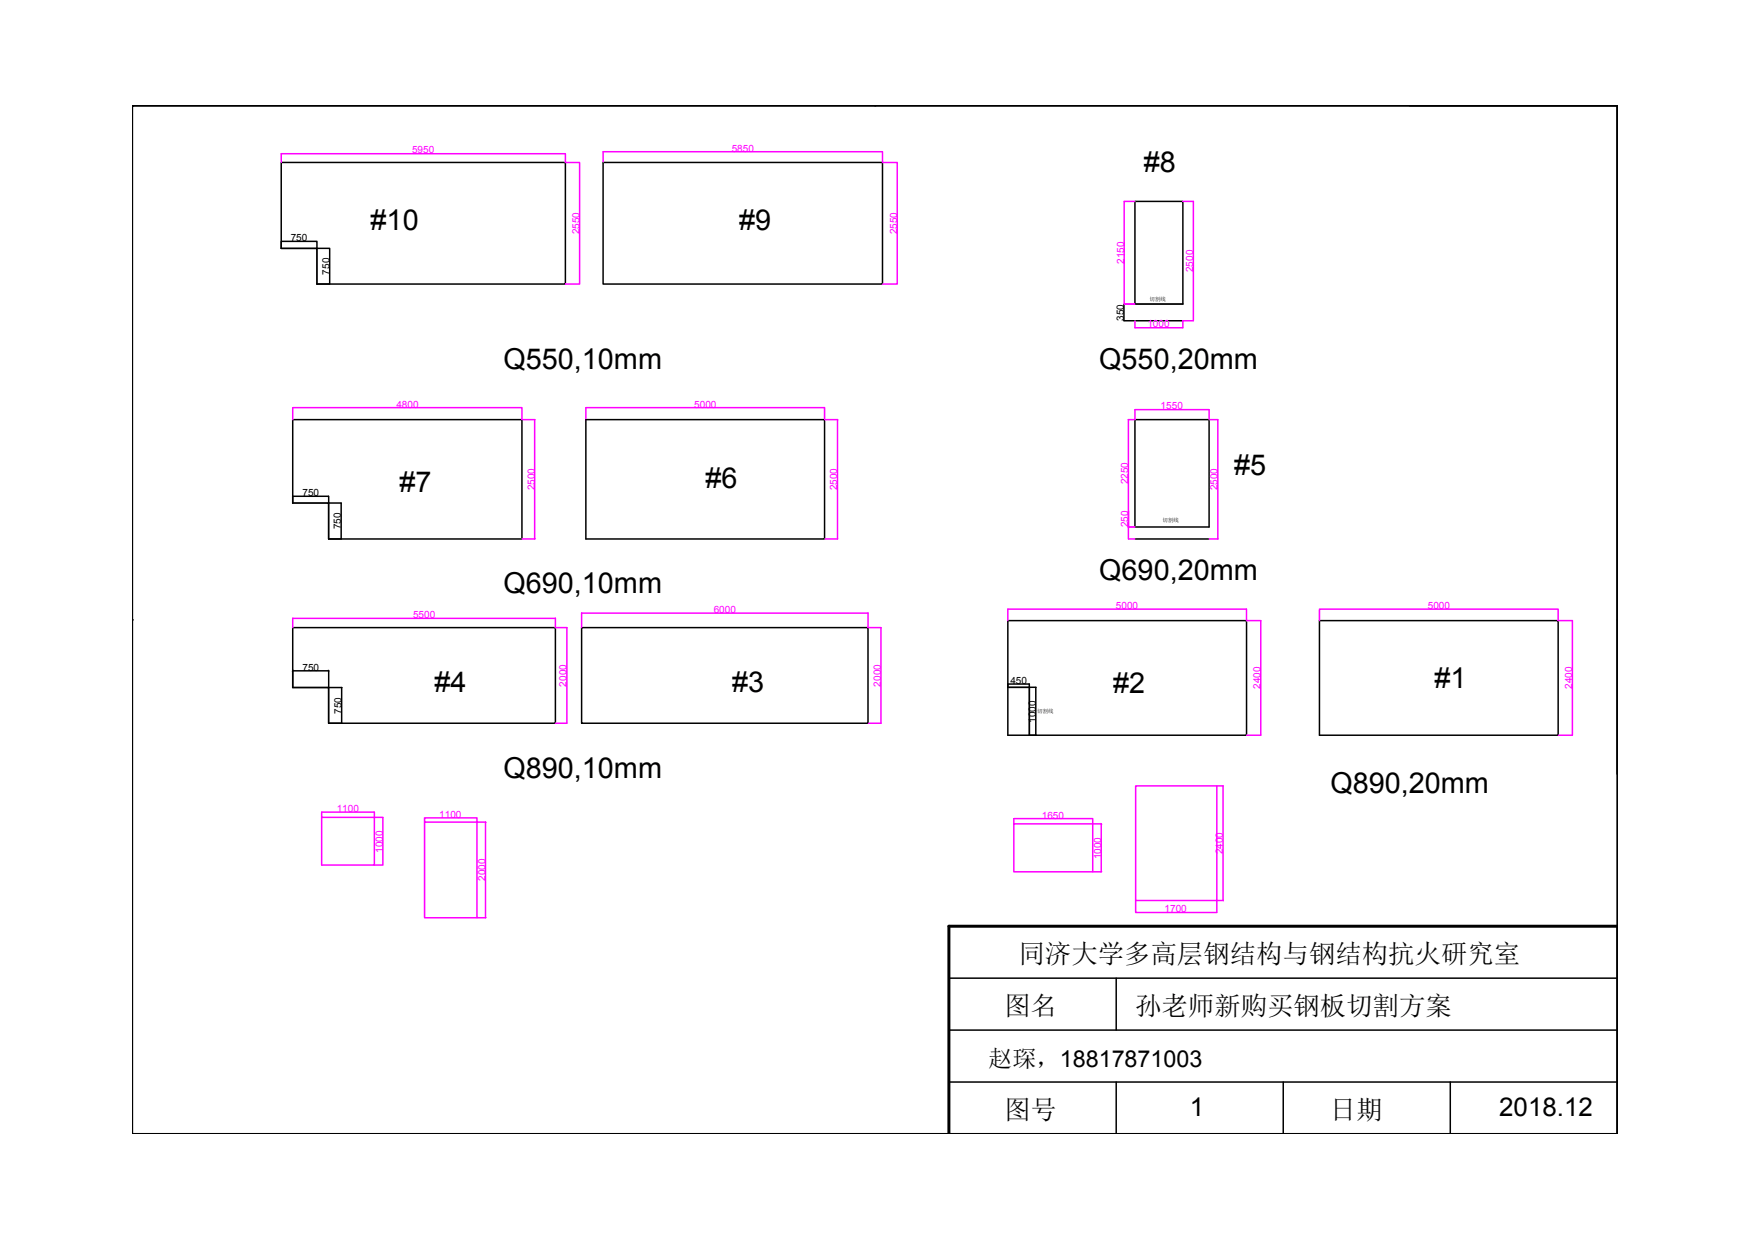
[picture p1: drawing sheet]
<svg xmlns="http://www.w3.org/2000/svg" width="297mm" height="210mm" viewBox="0 0 297 210" stroke-linecap="round" stroke-linejoin="round" font-family="sans-serif">
<defs><g id="words">
<g font-size="4.9">
<text x="193.9" y="29.2">#8</text>
<text x="62.8" y="39">#10</text>
<text x="125.3" y="39">#9</text>
<text x="85.4" y="62.5">Q550,10mm</text>
<text x="186.4" y="62.5">Q550,20mm</text>
<text x="67.7" y="83.4">#7</text>
<text x="119.6" y="82.7">#6</text>
<text x="209.2" y="80.5">#5</text>
<text x="85.4" y="100.6">Q690,10mm</text>
<text x="186.4" y="98.3">Q690,20mm</text>
<text x="73.7" y="117.4">#4</text>
<text x="124.1" y="117.3">#3</text>
<text x="188.7" y="117.5">#2</text>
<text x="243.2" y="116.7">#1</text>
<text x="85.4" y="131.9">Q890,10mm</text>
<text x="225.6" y="134.5">Q890,20mm</text>
</g>
<g font-size="4.5">
<text x="172.7" y="163.4">同济大学多高层钢结构与钢结构抗火研究室</text>
<text x="170.2" y="172.1">图名</text>
<text x="192.5" y="172.1">孙老师新购买钢板切割方案</text>
<text x="170.2" y="189.8">图号</text>
<text x="225.4" y="189.8">日期</text>
</g>
<g font-size="4.4">
<text x="201.7" y="189.3">1</text>
<text x="254.2" y="189.3">2018.12</text>
</g>
<text font-size="4" x="167.6" y="180.9">赵琛，18817871003</text>
<g font-size="1.7" fill="#f0f">
<text x="69.9" y="26">5950</text>
<text x="124.1" y="25.7">5850</text>
<text x="98.3" y="39.7" transform="rotate(-90 98.3 39.7)">2550</text>
<text x="152.1" y="39.7" transform="rotate(-90 152.1 39.7)">2550</text>
<text x="190.6" y="44.7" transform="rotate(-90 190.6 44.7)">2150</text>
<text x="202.3" y="46.1" transform="rotate(-90 202.3 46.1)">2500</text>
<text x="194.5" y="55.5">1000</text>
<text x="67.2" y="69.1">4800</text>
<text x="117.7" y="69.1">5000</text>
<text x="196.8" y="69.4">1550</text>
<text x="90.6" y="83.1" transform="rotate(-90 90.6 83.1)">2500</text>
<text x="142" y="83.1" transform="rotate(-90 142 83.1)">2500</text>
<text x="191.3" y="82.1" transform="rotate(-90 191.3 82.1)">2250</text>
<text x="206.4" y="83.1" transform="rotate(-90 206.4 83.1)">2500</text>
<text x="191.3" y="89.4" transform="rotate(-90 191.3 89.4)">250</text>
<text x="70" y="104.8">5500</text>
<text x="121" y="103.9">6000</text>
<text x="189.2" y="103.3">5000</text>
<text x="242.1" y="103.3">5000</text>
<text x="96.1" y="116.4" transform="rotate(-90 96.1 116.4)">2000</text>
<text x="149.4" y="116.4" transform="rotate(-90 149.4 116.4)">2000</text>
<text x="213.7" y="116.8" transform="rotate(-90 213.7 116.8)">2400</text>
<text x="266.5" y="116.8" transform="rotate(-90 266.5 116.8)">2400</text>
<text x="57.1" y="137.7">1100</text>
<text x="74.5" y="138.6">1100</text>
<text x="176.6" y="138.8">1650</text>
<text x="64.9" y="144.6" transform="rotate(-90 64.9 144.6)">1000</text>
<text x="82.3" y="149.4" transform="rotate(-90 82.3 149.4)">2000</text>
<text x="186.7" y="145.7" transform="rotate(-90 186.7 145.7)">1000</text>
<text x="207.3" y="144.9" transform="rotate(-90 207.3 144.9)">2400</text>
<text x="197.5" y="154.7">1700</text>
</g>
<g font-size="1.7">
<text x="49.3" y="40.9">750</text>
<text x="55.9" y="46.6" transform="rotate(-90 55.9 46.6)">750</text>
<text x="190.6" y="54.4" transform="rotate(-90 190.6 54.4)">350</text>
<text x="51.3" y="84.1">750</text>
<text x="57.8" y="89.8" transform="rotate(-90 57.8 89.8)">750</text>
<text x="51.3" y="113.7">750</text>
<text x="171.3" y="115.9">450</text>
<text x="57.9" y="121" transform="rotate(-90 57.9 121)">750</text>
<text x="175.6" y="122.5" transform="rotate(-90 175.6 122.5)">1000</text>
</g>
<g font-size=".9">
<text x="194.9" y="51">切割线</text>
<text x="197.1" y="88.6">切割线</text>
<text x="175.9" y="120.9">切割线</text>
</g>
</g></defs>
<path d="M22.4 17.9h251.8v174.4h-251.8z" fill="none" stroke="#000" stroke-width=".34"/>
<path d="M148.3 17.9h.1M22.4 105.1h.1M274.2 105.1h.1M148.3 192.3h.1" fill="none" stroke="#000" stroke-width=".25"/>
<!-- layer: 0 -->
<g fill="none" stroke="#000" stroke-width=".25">
<path d="M239 17.9h35.2M47.7 27.5h48.2v20.7h-42.2h2.2v-6.1h-2.2v-1.2h-6v1.2zM102.2 27.5h47.4v20.7h-47.4zM190.6 54.4h9.9M200.5 51.5v-17.4h-8.1v17.4h-1.8v2.8M99.3 71.1h40.5v20.3h-40.5zM192.4 71.1h12.6v18.3h-12.6zM49.6 85.3v-14.2h38.9v20.3h-32.8h2.1M49.7 84.1h6M55.7 84.1v1.2h2.1M57.8 85.3v6M192.4 91.4h12.6"/>
<path d="M49.6 116.6v-10.2h44.6v16.2h-38.5h2.3M49.7 113.7h6M55.7 113.7v2.8M55.7 116.6h2.3M57.9 116.6v6M98.6 106.4h48.6v16.2h-48.6zM170.9 105.2h40.4v19.5h-40.4zM170.9 116h3.6M174.5 116v.5h1.2M175.6 116.6v8M223.7 105.2h40.5v19.5h-40.5zM174.5 124.7h1.2"/>
<path d="M160.9 165.8h113.3M160.9 174.7h113.3M189.2 165.8v8.9M160.9 192.3h113.3M160.9 183.5h113.3M189.2 183.5v8.8M217.6 183.5v8.8M245.9 183.5v8.8"/>
</g>
<path d="M274.2 17.9v113.3M274.2 157v35.3" fill="none" stroke="#000" stroke-width=".34"/>
<path d="M274.2 157h-113.3v35.3" fill="none" stroke="#000" stroke-width=".51"/>
<path d="M47.7 42.1h6v6.1M192.4 51.5h8.1M49.6 85.3h6.1v6.1M49.6 116.6h6.1v6M170.9 116.5h3.6v8.2" fill="none" stroke="#000" stroke-width=".3"/>
<g fill="none" stroke="#f0f" stroke-width=".25">
<path d="M95.8 26.1h-48.1v1.4M95.9 27.5h2.4v20.7h-2.4M95.9 26.1v1.4M149.6 25.7h-47.4v1.8M149.6 27.5h2.5v20.7h-2.5M149.6 25.7v1.8M192.4 34.1h-1.8v17.4M200.5 34.1h1.8v20.2M190.6 51.5h1.8M192.4 54.4v1.2M192.5 55.6h8M202.3 54.4h-1.8v1.2"/>
<path d="M49.6 69.1v2M49.7 69.1h38.8v2h2.2M90.6 71.1v20.2M99.3 69.1v2M99.4 69.1h40.4v2M139.8 71.1h2.2v20.2M191.3 71.1v20.2M192.4 69.5v1.6h-1.1M192.5 69.5h12.4M205 69.5v1.6h1.5v20.2M88.5 91.4h2.2M139.8 91.4h2.2"/>
<path d="M191.3 89.4h1.1M191.3 91.4h1.1M205 91.4h1.5M49.6 104.8v1.6M49.7 104.8h44.5M94.2 104.8v1.6h1.9M96.1 106.5v16.1M98.6 103.9v2.5M98.6 104h48.6M147.2 103.9v2.5M147.2 106.4h2.2M149.4 106.5v16.1"/>
<path d="M211.3 103.3h-40.4v1.9M211.3 103.3v1.9h2.5v19.4M223.7 105.2v-1.9h40.5v1.9h2.4v19.4M54.5 137.7v.9h9v8.1h-9v-8.1M54.6 137.7h8.8M63.5 137.7v.9h1.4M64.9 138.6v8.1h-1.4M72 139.4h8.9v16.2h-8.9v-16.9h8.9v.7h1.5M82.3 139.4v16.2M94.2 122.6h1.9M147.2 122.6h2.2M171.9 138.8v.9h13.4v8.1h-13.4v-8.1"/>
<path d="M171.9 138.8h13.4v.9h1.4M186.7 139.7v8.1M192.5 133.3h13.8v19.4h-13.8zM206.3 133.3h1.1v19.3M211.3 124.7h2.5M264.2 124.7h2.4M80.9 155.6h1.5M185.3 147.8h1.4M192.5 152.7v2h13.8M206.3 152.7h1.1M206.3 152.7v2"/>
</g>
<use href="#words"/>
</svg>
